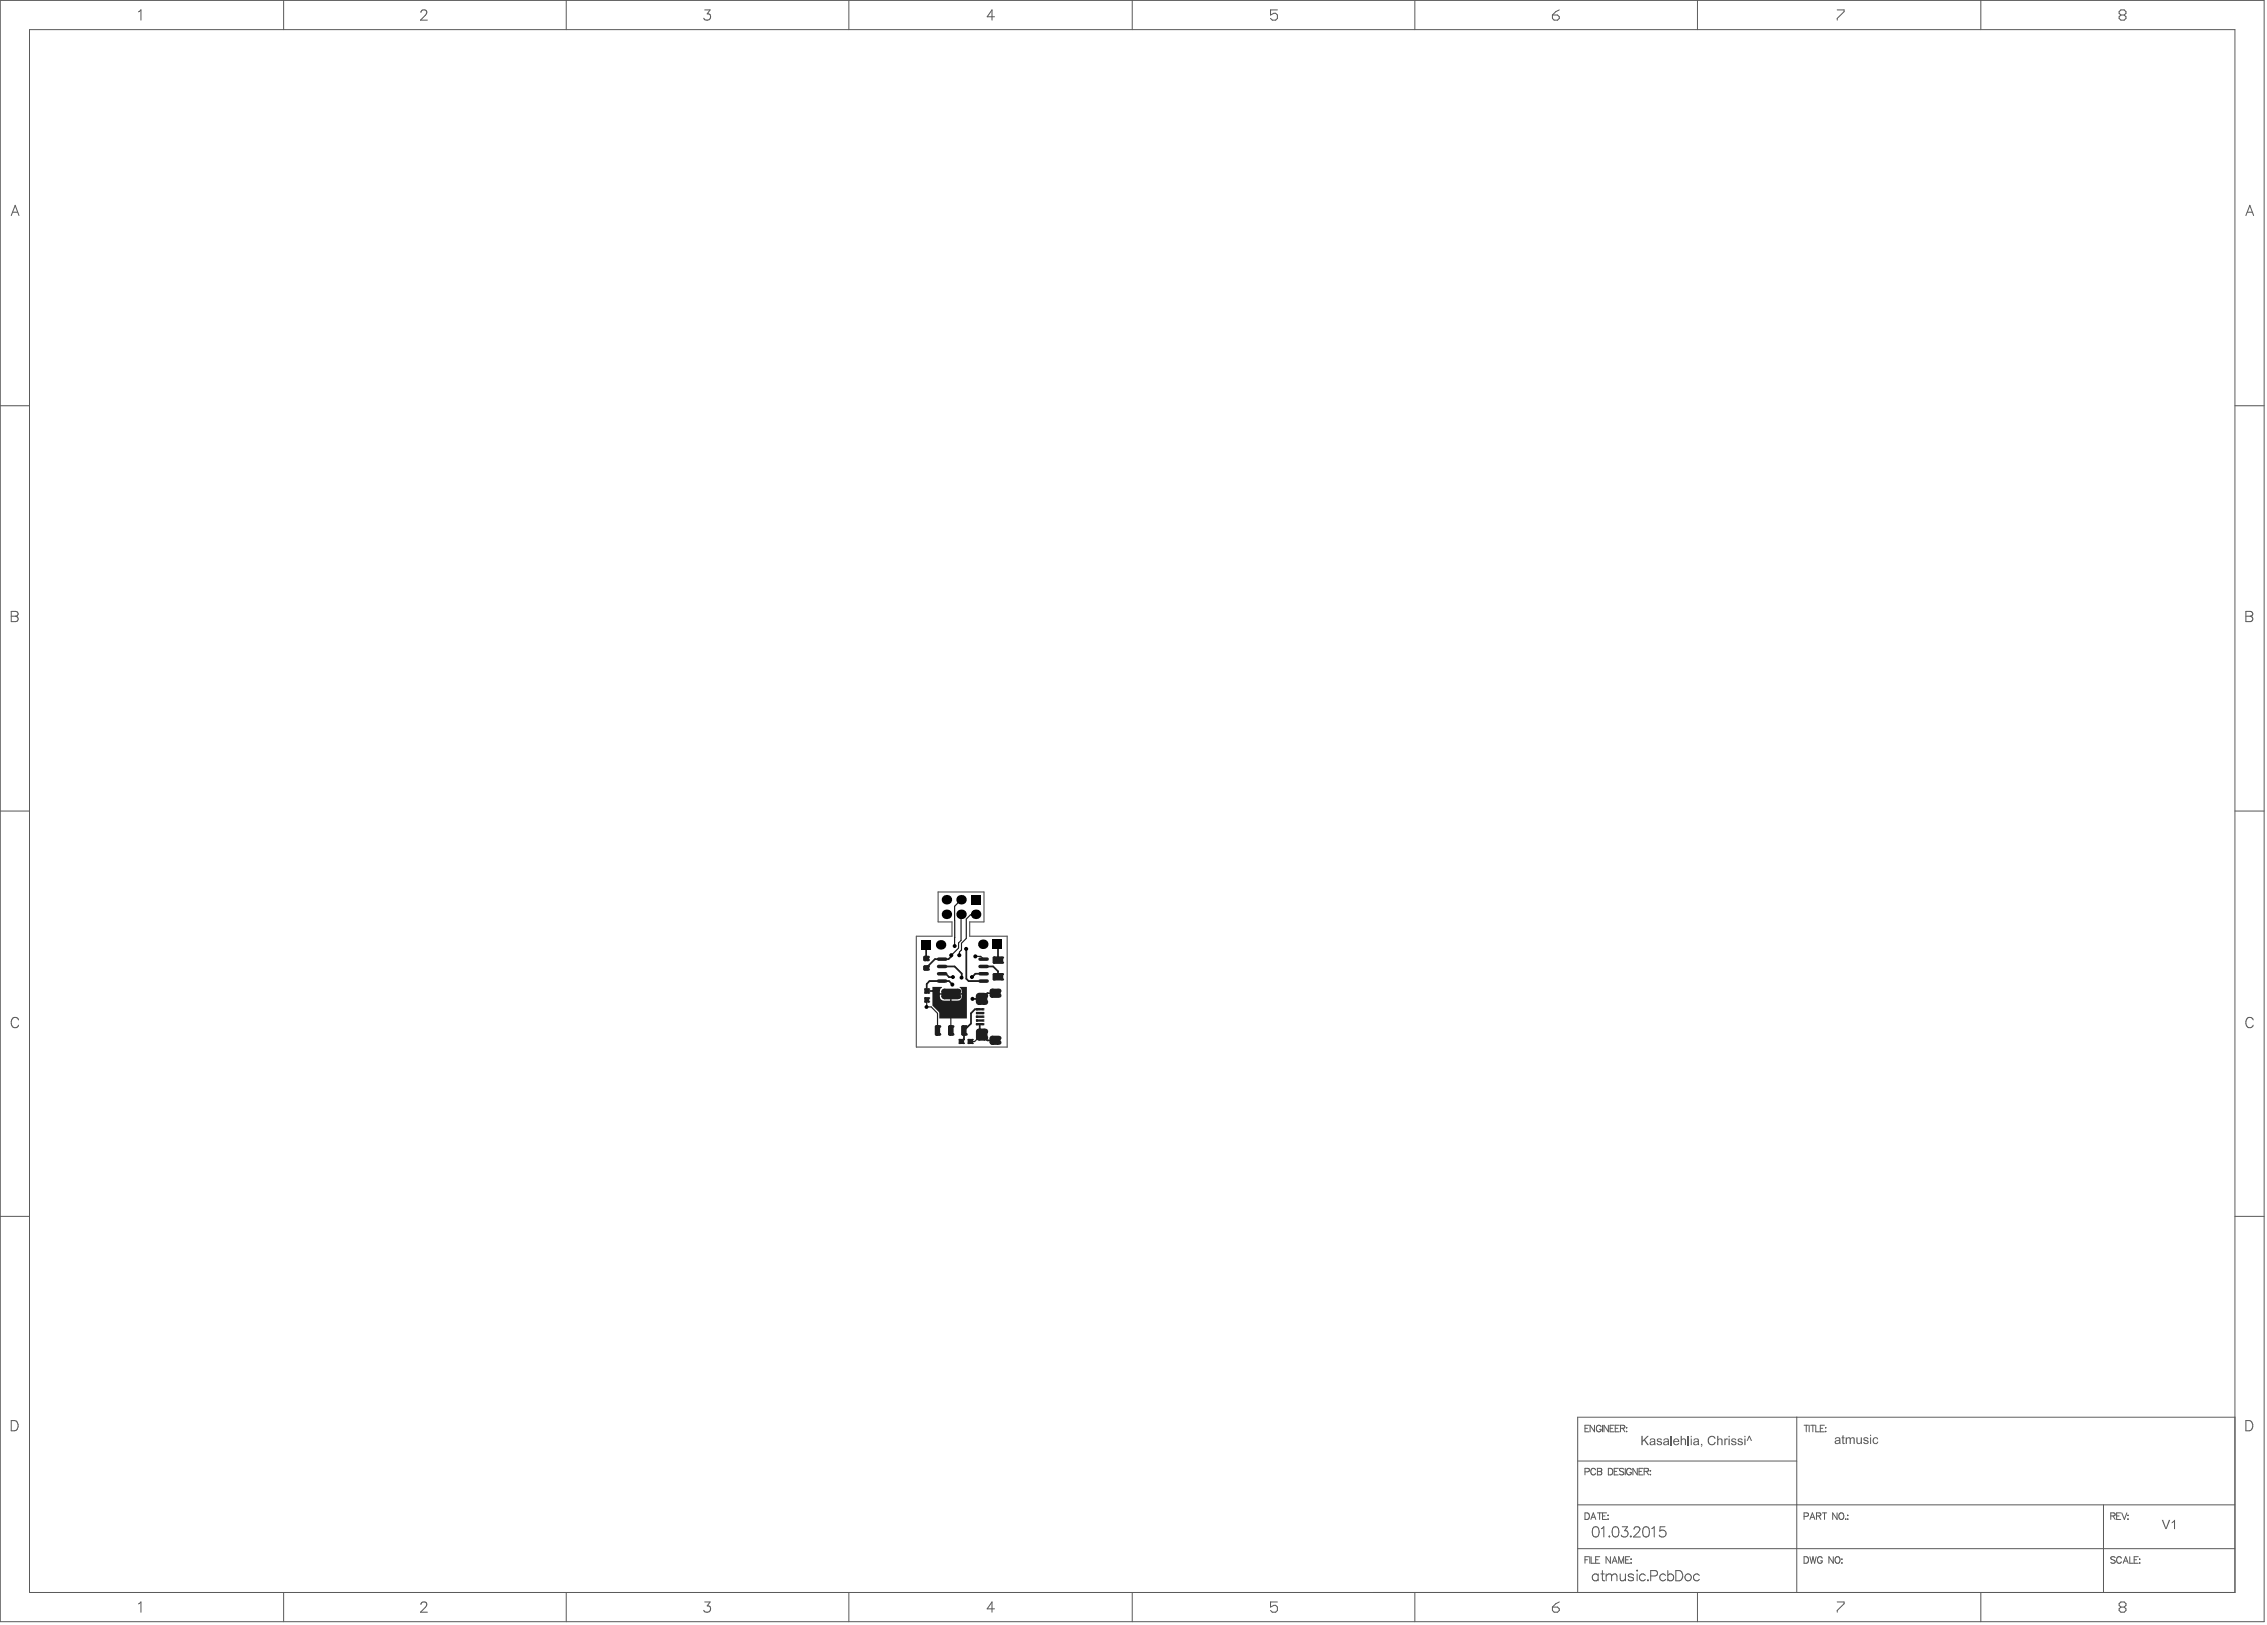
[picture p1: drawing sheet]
<svg xmlns="http://www.w3.org/2000/svg" width="656mm" height="470mm" viewBox="0 0 656 470" stroke-linecap="round" stroke-linejoin="round" font-family="sans-serif">
<g fill="none" stroke="#5a5a5a" stroke-width=".29">
<path d="M.1 .1h655.2v469.2h-655.2zM8.5 8.6h638.4v452.2h-638.4zM82.1 .1v8.5M163.9 .1v8.5M245.7 .1v8.5M327.7 .1v8.5M409.5 .1v8.5M491.3 .1v8.5M573.3 .1v8.5M.1 117.4h8.4M646.9 117.4h8.4M.1 234.7h8.4"/>
<path d="M646.9 234.7h8.4M.1 352h8.4M646.9 352h8.4M458.8 413.3h.7M459.9 412.4h-1.1v1.9h1.1M461.5 412.4v1.9l-1.3-1.9v1.9M463.4 412.9a.69 .69 0 0 0-.8-.5 .69 .69 0 0 0-.5 .8v.4a.68 .68 0 0 0 .6 .8 .68 .68 0 0 0 .7-.8h-.5M463.8 412.4v1.9M465.5 412.4v1.9l-1.2-1.9v1.9M466 413.3h.8M467.2 412.4h-1.2v1.9h1.2M467.5 413.3h.8"/>
<path d="M468.7 412.4h-1.2v1.9h1.2M469 413.3l1.1-.1 .2-.2-.1-.4-1.2-.2v1.9M469.7 413.3l.6 1M470.8 413.1v.1zM470.8 414.2v.1zM520.1 410.1v50.7M522.2 412.4h1.2M522.8 412.4v1.9M523.7 412.4v1.9M524.1 412.4h1.2M524.7 412.4v1.9M525.6 412.4v1.9h1.1"/>
<path d="M526.9 413.3h.7M528.1 412.4h-1.2v1.9h1.2M528.4 413.1v.1zM528.4 414.2v.1zM646.9 410.1h-190.3v50.7M456.6 435.5h190.3M456.6 422.8h63.5M458.8 425.9l1.1-.1v-.7l-1.1-.2v1.9M458.8 437.8h.6a1.01 1.01 0 0 1 .7 1 1.01 1.01 0 0 1-.7 .9h-.6zM460.5 439.7l.7-1.9 .7 1.9M460.7 439.1h.9M461.8 425.4a.69 .69 0 0 0-.8-.5 .69 .69 0 0 0-.5 .7v.5a.69 .69 0 0 0 .5 .7 .69 .69 0 0 0 .8-.4"/>
<path d="M462.4 437.8h1.2M462.4 424.9l1.1 .2v.5l-.3 .2 .4 .4-.1 .5-1.1 .1zM462.4 425.8h.8M463 437.8v1.9M463.8 438.7h.8M465 437.8h-1.2v1.9h1.2M465.4 438.4v.2zM465.4 439.5v.2zM465.5 424.9h.7a1.01 1.01 0 0 1 .6 1 1.01 1.01 0 0 1-.6 .9h-.7zM467.2 425.8h.7M468.4 424.9h-1.2v1.9h1.2M470 425.2l-.5-.3-.8 .3 .2 .4 1.1 .7v.3l-.5 .2-.8-.2"/>
<path d="M470.4 424.9v1.9M472.2 425.4a.69 .69 0 0 0-.8-.5 .69 .69 0 0 0-.6 .7v.5a.68 .68 0 0 0 .7 .7 .68 .68 0 0 0 .7-.7h-.5M473.9 424.9v1.9l-1.3-1.9v1.9M474.4 425.8h.7M475.6 424.9h-1.2v1.9h1.2M475.9 425.8l1.1-.1 .1-.6-1.2-.2v1.9M476.5 425.8l.7 1M477.6 425.6h.2zM477.6 426.7h.2zM522.2 438.8l1.1-.1 .1-.7-1.2-.2v1.9M523.9 439.7l.7-1.9 .7 1.9M524.1 439.1h1"/>
<path d="M525.8 438.7l1.1-.1 .1-.6-1.2-.2v1.9M526.4 438.7l.6 1M527.5 437.8h1.2M528.1 437.8v1.9M531.7 437.8v1.9l-1.2-1.9v1.9M532.4 438.1l.2-.2a.89 .89 0 0 1 1.1 .9 .89 .89 0 0 1-1.1 .8l-.4-.6zM534.1 439.6h.2zM534.7 438.5h.2zM534.7 439.6h.2zM608.8 435.5v25.3M611 438.7l1.1-.1v-.6l-1.1-.2v1.9M611.6 438.7l.6 1"/>
<path d="M612.6 438.7h.8M613.8 437.8h-1.2v1.9h1.2M614.1 437.8l.8 1.9 .7-1.9M615.8 438.5h.2zM615.8 439.6h.2zM456.6 448.2h190.3M458.8 451.4h.7M459.9 450.5h-1.1v1.9M460.2 450.5v1.9M460.5 450.5v1.9h1.1M461.8 451.4h.8M463 450.5h-1.2v1.9h1.2"/>
<path d="M466.1 450.5v1.9l-1.2-1.9v1.9M466.6 452.4l.7-1.9 .8 1.9M466.9 451.8h.9M468.5 452.4v-1.9l.7 1.9 .8-1.9v1.9M470.5 451.4h.7M471.7 450.5h-1.2v1.9h1.2M472 451.2h.2zM472 452.3h.2zM522.2 450.5h.6a1.01 1.01 0 0 1 .7 .9 1.01 1.01 0 0 1-.7 1h-.6zM523.9 450.5l.4 1.9 .5-1.9 .4 1.9 .5-1.9M527.4 451a.69 .69 0 0 0-.8-.5 .69 .69 0 0 0-.5 .7v.5a.68 .68 0 0 0 .6 .7 .68 .68 0 0 0 .7-.7h-.4M530.6 450.5v1.9l-1.2-1.9v1.9"/>
<path d="M531.3 450.7l.2-.1a.89 .89 0 0 1 1.1 .8 .89 .89 0 0 1-1.1 .9l-.4-.6zM533 451.2h.2zM533 452.3h.2zM612.2 450.7l-.4-.2-.8 .2 .1 .5 1.1 .6v.3l-.4 .3-.8-.3M614 451a.69 .69 0 0 0-.8-.5 .69 .69 0 0 0-.6 .7v.5a.69 .69 0 0 0 .6 .7 .69 .69 0 0 0 .8-.5M614.5 452.4l.8-1.9 .7 1.9M614.8 451.8h.9M616.4 450.5v1.9h1.1M617.7 451.4h.7M618.9 450.5h-1.2v1.9h1.2M619.3 451.1v.2zM619.3 452.2v.2z"/>
<path d="M82.1 460.8v8.5M163.9 460.8v8.5M245.7 460.8v8.5M327.7 460.8v8.5M409.5 460.8v8.5M491.3 460.8v8.5M573.3 460.8v8.5"/>
</g>
<g fill="none" stroke="#5a5a5a" stroke-width=".3">
<path d="M40.1 3.4l.7-.5v2.9M121.8 3.6l.3-.6 .3-.1h.6l.4 .3a.95 .95 0 0 1-.3 1.2l-1.4 1.4h2M204 2.9h1.5l-.8 1.1a.95 .95 0 0 1 1 1.1 .95 .95 0 0 1-1.3 .7l-.4-.1-.3-.4M287.8 4.9h-2.1l1.4-2v2.9M369.7 2.9h-2v1.4l1-.5h.5l.5 .5v1l-.5 .5h-.9l-.6-.5M449.3 4.3h1.5l.5 .6v.4l-.5 .5h-1l-.5-.5zM451.3 2.9l-1 .5-1 .9M531.8 2.9h2v.5l-2 1.9v.5M3.3 62.4l1.1-3 1.1 3M3.7 61.4h1.4M650.1 62.4l1.1-3 1.1 3M650.5 61.4h1.4"/>
<path d="M3.3 176.9h1.2a.79 .79 0 0 1 .7 .9l-.3 .4-.4 .1a.78 .78 0 0 1 .8 .8 .78 .78 0 0 1-.8 .8h-1.2zM3.3 178.3h1.2M650.1 176.9h1.2a.79 .79 0 0 1 .7 .9l-.3 .4-.4 .1a.78 .78 0 0 1 .8 .8 .78 .78 0 0 1-.8 .8h-1.2zM650.1 178.3h1.2M5.4 295.2a1.09 1.09 0 0 0-1.3-.8 1.09 1.09 0 0 0-.8 1.2 1.31 1.31 0 0 0 .3 1.4 1.31 1.31 0 0 0 1.3 .3l.5-.6M652.2 295.2a1.09 1.09 0 0 0-1.3-.8 1.09 1.09 0 0 0-.8 1.2 1.31 1.31 0 0 0 .3 1.4 1.31 1.31 0 0 0 1.3 .3l.5-.6M3.3 411.1h.9a1.57 1.57 0 0 1 1.1 1.5 1.57 1.57 0 0 1-1.1 1.5h-.9zM650.1 411.1h.9a1.57 1.57 0 0 1 1.1 1.5 1.57 1.57 0 0 1-1.1 1.5h-.9zM461.3 441.9a.96 .96 0 0 1 1.4 .5 1.49 1.49 0 0 1-1 2.4 1.31 1.31 0 0 1-.8-1.7zM463.5 442.4l.7-.6v3M465.8 444.5v.3zM467 441.9a.98 .98 0 0 1 1.4 .5 2.56 2.56 0 0 1-.3 2.3 .98 .98 0 0 1-1.3-.5 2.56 2.56 0 0 1 .2-2.3z"/>
<path d="M469.5 441.8h1.6l-.9 1.2a.95 .95 0 0 1 1.1 1 .95 .95 0 0 1-1.3 .8l-.5-.1-.3-.5M471.9 444.7l.1-.2 .2 .2zM473 442.5l.2-.6 .3-.1 .9 .1a.66 .66 0 0 1 .1 1.1l-1.7 1.8h2M475.9 441.9a.98 .98 0 0 1 1.4 .5 2.56 2.56 0 0 1-.3 2.3 .98 .98 0 0 1-1.4-.5 2.56 2.56 0 0 1 .3-2.3zM478.1 442.4l.7-.6v3M481.9 441.8h-1.4l-.1 1.3a1.05 1.05 0 0 1 1.6 0 1.05 1.05 0 0 1-.2 1.6 1.05 1.05 0 0 1-1.6-.5M40.1 464.1l.7-.5v2.9M121.8 464.3l.3-.6 .3-.1h.6l.4 .3a.95 .95 0 0 1-.3 1.3l-1.4 1.3h2M204 463.6h1.5l-.8 1.1a.95 .95 0 0 1 1 1.1 .95 .95 0 0 1-1.3 .7l-.4-.1-.3-.4M287.8 465.6h-2.1l1.4-2v2.9M369.7 463.6h-2v1.5l1-.5h.5l.5 .5v.9l-.5 .5h-.9l-.6-.5M449.3 465.1h1.5l.5 .5v.4l-.5 .5h-1l-.5-.5z"/>
<path d="M451.3 463.6l-1 .5-1 1M531.8 463.6h2v.5l-2 1.9v.5M613.9 465.1l-.5-.5v-.5l.5-.5h.9l.5 .5v.5l-.5 .5M613.9 465.1l-.5 .5v.4l.5 .5h.9l.5-.5v-.4l-.5-.5M613.9 465.1h.9"/>
</g>
<g fill="#5a5a5a">
<path d="M625.7 439.8h.4l.8 2.4 .9-2.4h.4l-1.1 2.7h-.3z"/>
<path d="M628.6 440.5l1-.7v2.7h-.3v-2.1l-.6 .4z"/>
</g>
<g fill="none" stroke="#5a5a5a" stroke-width=".3">
<path d="M613.9 4.3l-.5-.5v-.4l.5-.5h.9l.5 .5v.4l-.5 .5M613.9 4.3l-.5 .6v.4l.5 .5h.9l.5-.5v-.4l-.5-.6M613.9 4.3h.9M462.6 455.5v2M462.6 455.9a.95 .95 0 0 0-1.4-.1 .95 .95 0 0 0 0 1.4 .95 .95 0 0 0 1.4-.2M463.4 455.5h.9M463.8 454.5v2.4l.1 .4 .6 .2M464.9 456.1l.7-.6 .7 .1 .2 .5M464.9 455.5v2M466.5 456.1l.7-.6 .7 .1 .1 1.9M466.5 456.1v1.4M469 455.5l.1 1.8 .7 .2 .7-.6"/>
<path d="M470.5 455.5v2M472.8 455.9a.87 .87 0 0 0-1.5 0l.1 .3 1.3 .4 .1 .4a.87 .87 0 0 1-1.5 0M473.7 454.5h.3zM473.9 455.5v2M476.2 455.9a.95 .95 0 0 0-1.4-.1 .95 .95 0 0 0 0 1.4 .95 .95 0 0 0 1.4-.2M477 457.2v.3zM477.8 456.1h1.3a.79 .79 0 0 0 .7-.8 .79 .79 0 0 0-.7-.8h-1.3v3M482.1 455.9a.95 .95 0 0 0-1.4-.1 .95 .95 0 0 0 0 1.4 .95 .95 0 0 0 1.4-.2M482.7 455.9a.95 .95 0 0 1 1.4-.1 .95 .95 0 0 1 0 1.4 .95 .95 0 0 1-1.4-.2M482.7 454.5v3M485.1 454.5h.9a1.57 1.57 0 0 1 1.1 1.5 1.57 1.57 0 0 1-1.1 1.5h-.9zM491.9 455.9a.95 .95 0 0 0-1.4-.1 .95 .95 0 0 0 0 1.4 .95 .95 0 0 0 1.4-.2"/>
<circle cx="488.6" cy="456.5" r=".99"/>
</g>
<g fill="#5a5a5a">
<path d="M475.1 415.5h.4v1.4l1.3-1.4h.4l-1.1 1.1 1.2 1.6h-.5l-.9-1.3-.4 .4v.9h-.4z"/>
<path d="M479.7 416.4l.8-.1 .5 .5-.8-.3a.31 .31 0 0 0-.3 .4 .31 .31 0 0 0 .5 .2l.7 .4-.3 .7h-.9l-.4-.6h.3l.1 .3 .5 .1a.34 .34 0 0 0 .3-.5 .34 .34 0 0 0-.5-.2l-.6-.2z"/>
<path d="M477.6 416.5l.4-.2 1.1 .2 .1 1.7h-.4v-.2l-.5 .2a.62 .62 0 0 1-.9-.6 .62 .62 0 0 1 .9-.5 .33 .33 0 0 0 .5-.4 .33 .33 0 0 0-.5-.2l-.5 .4-.3-.1zM477.8 417.5l.1 .4 .4 .1 .5-.4v-.4z"/>
<path d="M481.6 416.4l1-.1 .4 .3 .2 1.6h-.4l-.1-.2-.5 .2a.64 .64 0 0 1-.8-.6 .64 .64 0 0 1 .9-.5l.4-.1-.1-.4-.5-.1-.3 .4-.4-.1zM481.8 417.5l.1 .5 .7-.2a.32 .32 0 0 0 .1-.5 .32 .32 0 0 0-.5 0z"/>
</g>
<path d="M483.7 415.5v2.7" fill="none" stroke="#5a5a5a" stroke-width=".34"/>
<g fill="#5a5a5a">
<path d="M486.5 415.5h.3v1l.8-.2 .4 .2v1.7h-.3v-1.4l-.4-.3-.4 .2-.1 1.5h-.3z"/>
<path d="M484.5 416.5l.9-.2 .5 .3 .2 .7h-1.5l.2 .6 .3 .1 .4-.1 .2-.3h.3l-.3 .5-.8 .1-.5-.3-.1-.7zM484.8 416.7l-.2 .4h1.1l-.3-.6z"/>
</g>
<path d="M488.7 415.5v2.7" fill="none" stroke="#5a5a5a" stroke-width=".34"/>
<g fill="#5a5a5a">
<path d="M492.3 417.9h.4v.6l-.3 .2 .1-.5h-.2z"/>
<path d="M494.7 415.8l.5-.3h.7l.6 .6 .1 .2h-.4a.93 .93 0 0 0-1.3-.3 .93 .93 0 0 0-.2 1.3l.6 .6h.6l.4-.6h.3l-.7 .9-1.1-.1-.5-1v-.7z"/>
<path d="M497 415.5h.4v1l.3-.2 .8 .2 .1 1.7h-.4v-1.4l-.3-.3-.5 .3v1.4h-.4z"/>
<path d="M499.1 416.3h.3v.3l.2-.3h.6l-.2 .3-.5 .2-.1 1.4h-.3z"/>
<path d="M501.2 416.4l.9-.1 .4 .3 .1 .2h-.4l-.1-.3h-.5l-.2 .3 1.2 .5v.6l-.3 .3h-.8l-.4-.3-.1-.3h.3l.4 .4 .6-.3-.1-.2-1.1-.4z"/>
<path d="M503.1 416.4l.8-.1 .5 .5h-.3l-.2-.3a.31 .31 0 0 0-.5 0 .31 .31 0 0 0 0 .5l1 .3 .1 .6-.4 .3h-.8l-.4-.3v-.3h.3l.4 .4 .6-.3-.2-.2-1-.4z"/>
<path d="M506.2 415.5h.2l.7 1.5h-.3l-.5-1.1-.4 1.1h-.3z"/>
<path d="M533.3 415.4l.3-.1v.7h.3v.2h-.3v1.3l.3 .1v.3h-.4l-.2-.3v-1.4h-.3v-.2h.3z"/>
<path d="M534.2 416h.3v.2l.4-.3 .5 .1a.26 .26 0 0 0 .2 .2 .26 .26 0 0 0 .3-.2l.4-.1a.52 .52 0 0 1 .5 .6v1.4h-.3l-.1-1.6a.46 .46 0 0 0-.5 0 .46 .46 0 0 0-.2 .5v1.1h-.3v-1.3a.44 .44 0 0 0-.6-.4 .44 .44 0 0 0-.2 .7v1h-.4z"/>
<path d="M537.3 416h.3v1.3l.3 .3 .6-.3 .1-1.3h.3v1.9h-.3v-.3l-.4 .3-.8-.2z"/>
<path d="M539.5 416.1l.8-.2 .5 .4v.2h-.3l-.3-.3-.5 .1v.3l.9 .2 .3 .5-.5 .6-.9-.1-.2-.5h.3l.3 .3a.39 .39 0 0 0 .7-.2 .39 .39 0 0 0-.6-.4l-.6-.3z"/>
<path d="M542.2 416.2l.4-.2a.73 .73 0 0 1 1.1 .5h-.4a.67 .67 0 0 0-1 .1 .67 .67 0 0 0 .2 .9l.5 .1 .4-.4h.3l-.4 .6h-.9l-.4-.7z"/>
<path d="M489.4 415.5h.3v.4h-.3zM489.4 416.3h.3v1.9h-.3z"/>
<path d="M490.3 416.5l1-.2 .4 .3 .2 1.6h-.4l-.1-.2-.6 .2a.61 .61 0 0 1-.7-.6 .61 .61 0 0 1 .9-.5 .35 .35 0 0 0 .3-.5 .35 .35 0 0 0-.6-.1l-.2 .4-.4-.1zM490.5 417.5a.47 .47 0 0 0 .4 .5 .47 .47 0 0 0 .5-.4v-.4z"/>
<path d="M500.3 415.5h.4v.4h-.4zM500.3 416.3h.4v1.9h-.4z"/>
<path d="M504.9 415.5h.3v.4h-.3zM504.9 416.3h.3v1.9h-.3z"/>
<path d="M531.2 416.2l.3-.2 .7-.1 .5 .5 .1 1.5h-.4v-.3l-.7 .3a.6 .6 0 0 1-.6-.7 .6 .6 0 0 1 .8-.4l.5-.2-.2-.3-.6-.1-.2 .3h-.3zM531.4 417.1l.1 .5h.5l.3-.3 .1-.4z"/>
<path d="M541.3 415.2h.3v.4h-.3zM541.3 416h.3v1.9h-.3z"/>
</g>
<path d="M271.5 258.1h13.3v8.7h-4.1v4.1h10.8v32.1h-26.3v-32.1h10.3v-4.1h-4z" fill="none" stroke="#5a5a5a" stroke-width=".34"/>
<path d="M269.9 285.6h2.7l.1 .2-.5 .4-.2 1.2h6.4l-.1-.9-.5-.9h2.1v9.1h-8l-.2-1.8-1.8-1.9zM275.4 287.8v1.8l2.4-.2 .5-.7 .1-.9zM272 287.8l.2 1.2 .4 .4 2.4 .2v-1.8z" fill="#1e1e1e"/>
<path d="M276.3 266.5v7.3M278.2 264.6v7.6l-.8 .7v1.5l-2 2M278.2 260.4l-1.9 1.9v4.2M282.4 276.8h1.5l.8 .8M282.4 264.8h-1.5l-1.2 1.1v5.7l-1.4 1.4v1.9l-.6 .6v.9M268.2 289.4v2h1.3l1.9 1.9v4.9M275.2 291.9v6.3M284.1 299.4l-2 2h-1.3" fill="none" stroke="#1e1e1e" stroke-width=".34"/>
<path d="M268 273.4l.1 4M272.7 279.7h3.6l2.1 2.1v1.1M275.4 276.4v.4l-.9 .8h-3.9l-2.5 2.5M279.7 274.6v8.6l.7 .7h4.3M284.7 279.7h2.8l1.4 1.4v1.6M288.7 273.3l.2 .1v4.4M272.7 281.8h1.1l.9 1h1.2M275.7 284.9l-1-1h-5.7l-.8 .9v2h2.3M283.6 292.1h-1.4l-1.2 1.2v2.9l-2 2v2.4l-.7 .8M283.6 296.4v2.5l2.2 2.2h3.1M284.7 281.8h-2.4l-.9 1M288 287.4h-2.2l-1.7 1.7h-2.6" fill="none" stroke="#1e1e1e" stroke-width=".51"/>
<g fill="#000">
<circle cx="272.2" cy="273.4" r="1.37"/>
<circle cx="273.9" cy="264.6" r="1.37"/>
<circle cx="273.9" cy="260.4" r="1.37"/>
<circle cx="275.3" cy="276.4" r=".59"/>
<circle cx="276.3" cy="273.8" r=".58"/>
<circle cx="277.7" cy="276.4" r=".59"/>
<circle cx="278.2" cy="264.6" r="1.37"/>
<circle cx="278.2" cy="260.4" r="1.37"/>
<circle cx="279.7" cy="274.6" r=".58"/>
<circle cx="282.3" cy="276.8" r=".59"/>
<circle cx="282.4" cy="264.6" r="1.37"/>
<circle cx="284.5" cy="273.3" r="1.37"/>
<circle cx="268.2" cy="291.4" r=".57"/>
<circle cx="275.6" cy="284.9" r=".58"/>
<circle cx="275.8" cy="282.7" r=".57"/>
<circle cx="278.3" cy="282.9" r=".57"/>
<circle cx="281.3" cy="282.7" r=".57"/>
<circle cx="281.5" cy="289.1" r=".58"/>
<circle cx="288.8" cy="301" r=".57"/>
</g>
<g fill="#000">
<path d="M266.7 272.1h2.7v2.7h-2.7z" fill-rule="evenodd"/>
<path d="M281 259h2.7v2.7h-2.7z" fill-rule="evenodd"/>
<path d="M287.3 271.9h2.8v2.7h-2.8z" fill-rule="evenodd"/>
</g>
<g fill="#1e1e1e">
<path d="M280.1 300.9l.2-.3h1.1l.2 .3v1l-.2 .2h-1.1l-.2-.2z" fill-rule="evenodd"/>
<path d="M267.7 288.6h1.1l.2 .2v1.1l-.2 .3h-1.1l-.2-.3v-1.1z" fill-rule="evenodd"/>
<path d="M267.7 286h1.1l.2 .2v1.1l-.2 .3h-1.1l-.2-.3v-1.1z" fill-rule="evenodd"/>
</g>
<g fill="#1e1e1e">
<circle cx="281.4" cy="301.9" r=".23"/>
<circle cx="281.4" cy="300.9" r=".23"/>
<circle cx="280.2" cy="300.9" r=".23"/>
<circle cx="280.2" cy="301.9" r=".23"/>
<circle cx="267.7" cy="289.9" r=".23"/>
<circle cx="268.7" cy="289.9" r=".23"/>
<circle cx="268.7" cy="288.8" r=".23"/>
<circle cx="267.7" cy="288.8" r=".23"/>
<circle cx="267.7" cy="287.3" r=".23"/>
<circle cx="268.7" cy="287.3" r=".23"/>
<circle cx="268.7" cy="286.2" r=".23"/>
<circle cx="267.7" cy="286.2" r=".23"/>
</g>
<path d="M271.7 279.7h2M271.7 283.9h2" fill="none" stroke="#1e1e1e" stroke-width="1"/>
<g fill="#1e1e1e">
<path d="M267.2 279.7l.4-.4h.9l.4 .4v.8l-.4 .4h-.9l-.4-.4z" fill-rule="evenodd"/>
<path d="M282.4 296.2l.2-.2h1.9l.2 .5-.2 .2h-1.9z" fill-rule="evenodd"/>
<path d="M282.4 294.1l.2-.2h1.9l.2 .5-.2 .2h-1.9z" fill-rule="evenodd"/>
<path d="M282.5 293l.1-.2h2l.1 .5-.1 .2h-2z" fill-rule="evenodd"/>
</g>
<g fill="#1e1e1e">
<circle cx="268.5" cy="279.7" r=".4"/>
<circle cx="267.6" cy="279.7" r=".4"/>
<circle cx="267.6" cy="280.5" r=".4"/>
<circle cx="268.5" cy="280.5" r=".4"/>
<circle cx="284.5" cy="296.5" r=".17"/>
<circle cx="284.5" cy="296.3" r=".17"/>
<circle cx="282.6" cy="296.3" r=".17"/>
<circle cx="282.6" cy="296.5" r=".17"/>
<circle cx="284.5" cy="294.4" r=".17"/>
<circle cx="284.5" cy="294.1" r=".17"/>
<circle cx="282.6" cy="294.1" r=".17"/>
<circle cx="282.6" cy="294.4" r=".17"/>
<circle cx="284.5" cy="293.3" r=".17"/>
<circle cx="284.5" cy="293" r=".17"/>
<circle cx="282.6" cy="293" r=".17"/>
<circle cx="282.6" cy="293.3" r=".17"/>
</g>
<path d="M283.7 279.7h2M283.7 283.9h2" fill="none" stroke="#1e1e1e" stroke-width="1"/>
<g fill="#1e1e1e">
<path d="M270.9 296.7h.8l.4 .4v2.2l-.4 .5h-.8l-.3-.5v-2.2z" fill-rule="evenodd"/>
<path d="M274.4 297.1l.4-.4h.8l.4 .4v2.2l-.4 .5h-.8l-.4-.5z" fill-rule="evenodd"/>
</g>
<g fill="#1e1e1e">
<circle cx="271" cy="299.3" r=".4"/>
<circle cx="271.8" cy="299.3" r=".4"/>
<circle cx="271.8" cy="297.1" r=".4"/>
<circle cx="271" cy="297.1" r=".4"/>
<circle cx="274.8" cy="299.3" r=".4"/>
<circle cx="275.6" cy="299.3" r=".4"/>
<circle cx="275.6" cy="297.1" r=".4"/>
<circle cx="274.8" cy="297.1" r=".4"/>
</g>
<path d="M271.7 277.6h2M271.7 281.8h2" fill="none" stroke="#1e1e1e" stroke-width="1"/>
<g fill="#1e1e1e">
<path d="M267.2 277l.4-.4h.9l.4 .4v.8l-.4 .4h-.9l-.4-.4z" fill-rule="evenodd"/>
<path d="M278.2 297.1l.4-.4h.8l.4 .4v2.2l-.4 .5h-.8l-.4-.5z" fill-rule="evenodd"/>
<path d="M282.6 295h2l.1 .5-.1 .2h-2l-.1-.2z" fill-rule="evenodd"/>
<path d="M282.4 291.9l.2-.2h2l.1 .5-.1 .2h-2z" fill-rule="evenodd"/>
<path d="M282.4 288.1l.9-.8h1.6l.9 .8v1.9l-.9 .8h-1.6l-.9-.8z" fill-rule="evenodd"/>
</g>
<g fill="#1e1e1e">
<circle cx="268.5" cy="277" r=".4"/>
<circle cx="267.6" cy="277" r=".4"/>
<circle cx="267.6" cy="277.8" r=".4"/>
<circle cx="268.5" cy="277.8" r=".4"/>
<circle cx="278.6" cy="299.3" r=".4"/>
<circle cx="279.4" cy="299.3" r=".4"/>
<circle cx="279.4" cy="297.1" r=".4"/>
<circle cx="278.6" cy="297.1" r=".4"/>
<circle cx="284.5" cy="295.5" r=".17"/>
<circle cx="284.5" cy="295.2" r=".17"/>
<circle cx="282.6" cy="295.2" r=".17"/>
<circle cx="282.6" cy="295.5" r=".17"/>
<circle cx="284.5" cy="292.2" r=".17"/>
<circle cx="284.5" cy="291.9" r=".17"/>
<circle cx="282.6" cy="291.9" r=".17"/>
<circle cx="282.6" cy="292.2" r=".17"/>
<circle cx="284.9" cy="290" r=".82"/>
<circle cx="284.9" cy="288.2" r=".82"/>
<circle cx="283.3" cy="288.2" r=".82"/>
<circle cx="283.3" cy="290" r=".82"/>
</g>
<path d="M283.7 277.6h2M283.7 281.8h2" fill="none" stroke="#1e1e1e" stroke-width="1"/>
<g fill="#1e1e1e">
<path d="M287.3 281.9l.3-.3h2.4l.4 .3v1.5l-.4 .3h-2.4l-.3-.3z" fill-rule="evenodd"/>
<path d="M287.3 277.1l.3-.3h2.4l.4 .3v1.5l-.4 .3h-2.4l-.3-.3z" fill-rule="evenodd"/>
<path d="M282.5 298.5l.8-.9h1.7l.8 .9v1.8l-.8 .9h-1.7l-.8-.9z" fill-rule="evenodd"/>
<path d="M286.4 300.4l.7-.7h1.8l.7 .7v1.3l-.7 .7h-1.8l-.7-.7z" fill-rule="evenodd"/>
<path d="M286.5 286.7l.6-.6h1.8l.7 .6v1.4l-.7 .7h-1.8l-.6-.7z" fill-rule="evenodd"/>
<path d="M277.5 300.9l.2-.3h1.1l.3 .3v1l-.3 .2h-1.1l-.2-.2z" fill-rule="evenodd"/>
<path d="M272.5 286.9l.7-.8h4l.8 .8v1.5l-.8 .8h-4l-.7-.8z" fill-rule="evenodd"/>
</g>
<g fill="#1e1e1e">
<circle cx="290" cy="281.9" r=".32"/>
<circle cx="287.6" cy="281.9" r=".32"/>
<circle cx="287.6" cy="283.4" r=".32"/>
<circle cx="290" cy="283.4" r=".32"/>
<circle cx="290" cy="277.1" r=".32"/>
<circle cx="287.6" cy="277.1" r=".32"/>
<circle cx="287.6" cy="278.6" r=".32"/>
<circle cx="290" cy="278.6" r=".32"/>
<circle cx="283.3" cy="298.5" r=".82"/>
<circle cx="283.3" cy="300.3" r=".82"/>
<circle cx="284.9" cy="300.3" r=".82"/>
<circle cx="284.9" cy="298.5" r=".82"/>
<circle cx="287.1" cy="300.4" r=".66"/>
<circle cx="287.1" cy="301.7" r=".66"/>
<circle cx="288.9" cy="301.7" r=".66"/>
<circle cx="288.9" cy="300.4" r=".66"/>
<circle cx="288.9" cy="288.1" r=".66"/>
<circle cx="288.9" cy="286.7" r=".66"/>
<circle cx="287.1" cy="286.7" r=".66"/>
<circle cx="287.1" cy="288.1" r=".66"/>
<circle cx="278.8" cy="301.9" r=".23"/>
<circle cx="278.8" cy="300.9" r=".23"/>
<circle cx="277.7" cy="300.9" r=".23"/>
<circle cx="277.7" cy="301.9" r=".23"/>
<circle cx="273.2" cy="288.4" r=".76"/>
<circle cx="277.2" cy="288.4" r=".76"/>
<circle cx="277.2" cy="286.9" r=".76"/>
<circle cx="273.2" cy="286.9" r=".76"/>
</g>
</svg>
